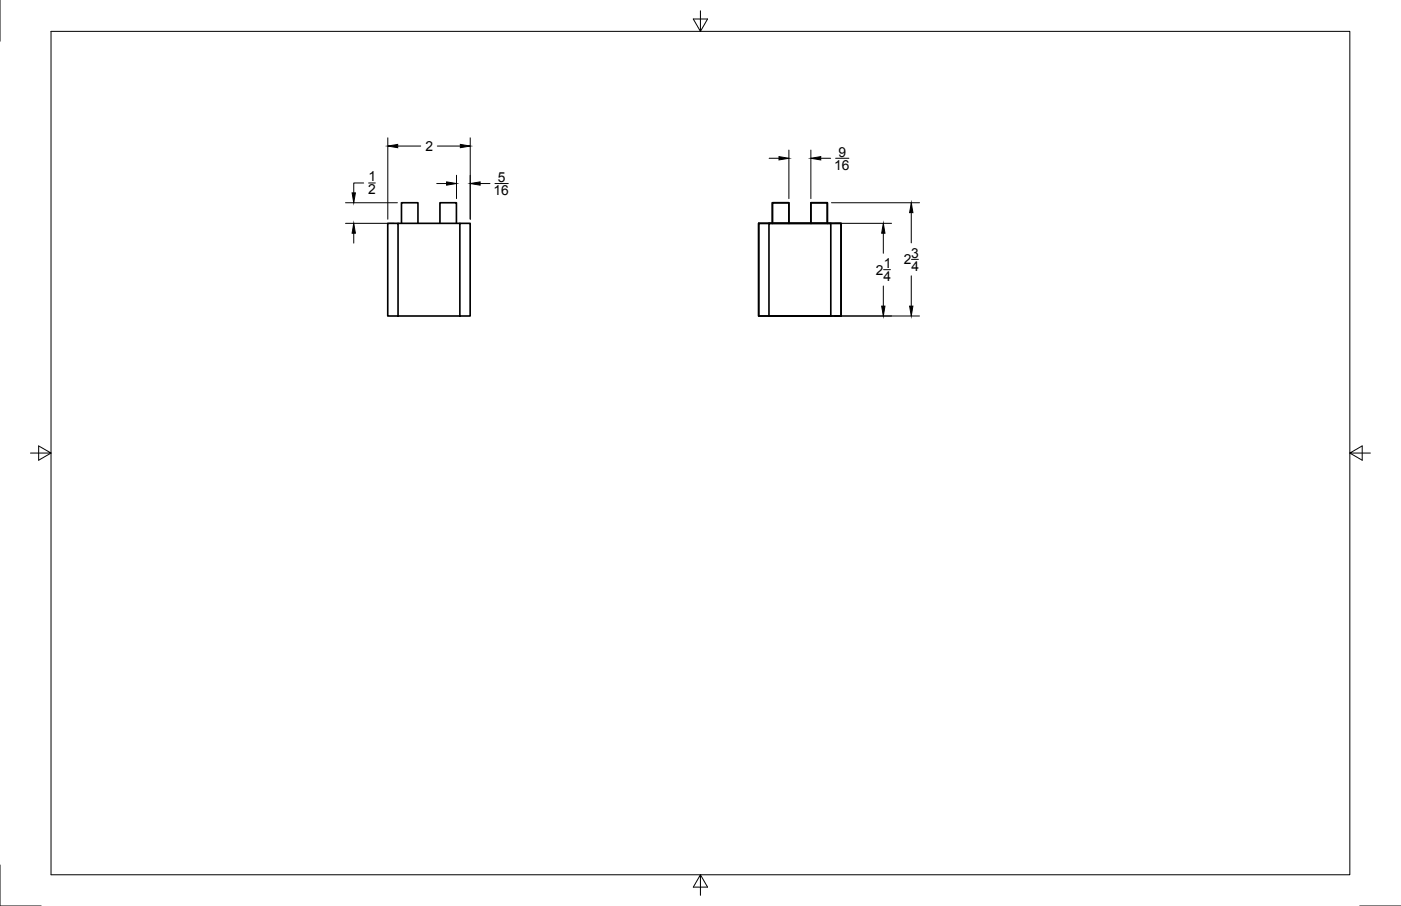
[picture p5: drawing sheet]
<svg xmlns="http://www.w3.org/2000/svg" width="432mm" height="279mm" viewBox="0 0 432 279" stroke-linecap="round" stroke-linejoin="round" font-family="sans-serif">
<defs><g id="words">
<g font-size="4.3">
<text x="131.1" y="46.6">2</text>
<text x="257.1" y="52.4">16</text>
<text x="258.4" y="48.3">9</text>
<text x="113.5" y="60">2</text>
<text x="113.6" y="55.9">1</text>
<text x="153.4" y="56.1">5</text>
<text x="152.1" y="60.2">16</text>
<text x="272.4" y="82.7">1</text>
<text x="278.6" y="81.5">2</text>
<text x="280.8" y="79.5">3</text>
<text x="280.9" y="83.5">4</text>
<text x="270" y="84.7">2</text>
<text x="272.3" y="86.7">4</text>
</g>
</g></defs>
<!-- layer: Visible -->
<path d="M122.7 68.9h19M123.7 68.9v-6.4h5.1v6.4M135.6 68.9v-6.4h5.1v6.4M233.8 68.9h25.4v28.6h-25.4zM237 68.9h19.1v28.6h-19.1zM238.1 68.9v-6.4h5v6.4M249.9 68.9v-6.4h5.1v6.4M122.7 97.5v-28.6h-3.2v28.6h22.2v-28.6h3.2v28.6h-3.2" fill="none" stroke="#000" stroke-width=".51"/>
<!-- layer: Border -->
<path d="M0 0v12.7M15.7 9.7h400.3v260.1h-400.3zM215.9 3.3v6.4l-2.2-3.8h4.4l-2.2 3.8M9.4 139.7h6.3l-3.8-2.2v4.4l3.8-2.2M416 139.7l3.8 2.2v-4.4l-3.8 2.2h6.4M0 266.7v12.7h12.7M215.9 269.8l2.2 3.8h-4.4l2.2-3.8v6.3M419.1 279.4h12.7" fill="none" stroke="#000" stroke-width=".31"/>
<!-- layer: Dimensions -->
<g fill="none" stroke="#000" stroke-width=".31">
<path d="M112.1 56.4h-3.1v3.1M113.6 56.4h2.1M119.5 42.5v25.1M122.6 45h7.1M134.6 56.6h3M134.8 45h7.1M140.7 54.1v7.2M144.9 42.5v25.1M148 56.6h3M152.5 56.6h4.2M237 48.8h3.1M243.1 46.3v15"/>
<path d="M249.9 46.3v15M253 48.8h3M257.5 48.8h4.1M106.5 68.9h14.9M106.5 62.5h16M109 71.9v3.1M256.3 62.5h27.1M257.3 68.9h17.5M272.2 71.9v6.2M280.9 65.6v9.3M280.9 80h2.2M257.3 97.5h26.1"/>
<path d="M272.2 88.2v6.2M272.3 83.2h2.1M280.9 85v9.4"/>
</g>
<path d="M108.5 59.5h1l-.5 3zM119.5 45l3.1-.5v1.1zM137.6 56.1l3.1 .5-3.1 .5zM141.9 44.5l3 .5-3 .6zM144.9 56.6l3.1-.5v1zM240.1 48.3l3 .5-3 .5zM249.9 48.8l3.1-.5v1zM109 68.9l.5 3h-1zM272.2 68.9l.6 3h-1.1zM280.9 62.5l.5 3.1h-1zM271.7 94.4h1.1l-.6 3.1zM280.4 94.4h1l-.5 3.1z" fill="#000" stroke="#000" stroke-width=".31"/>
<use href="#words"/>
</svg>
